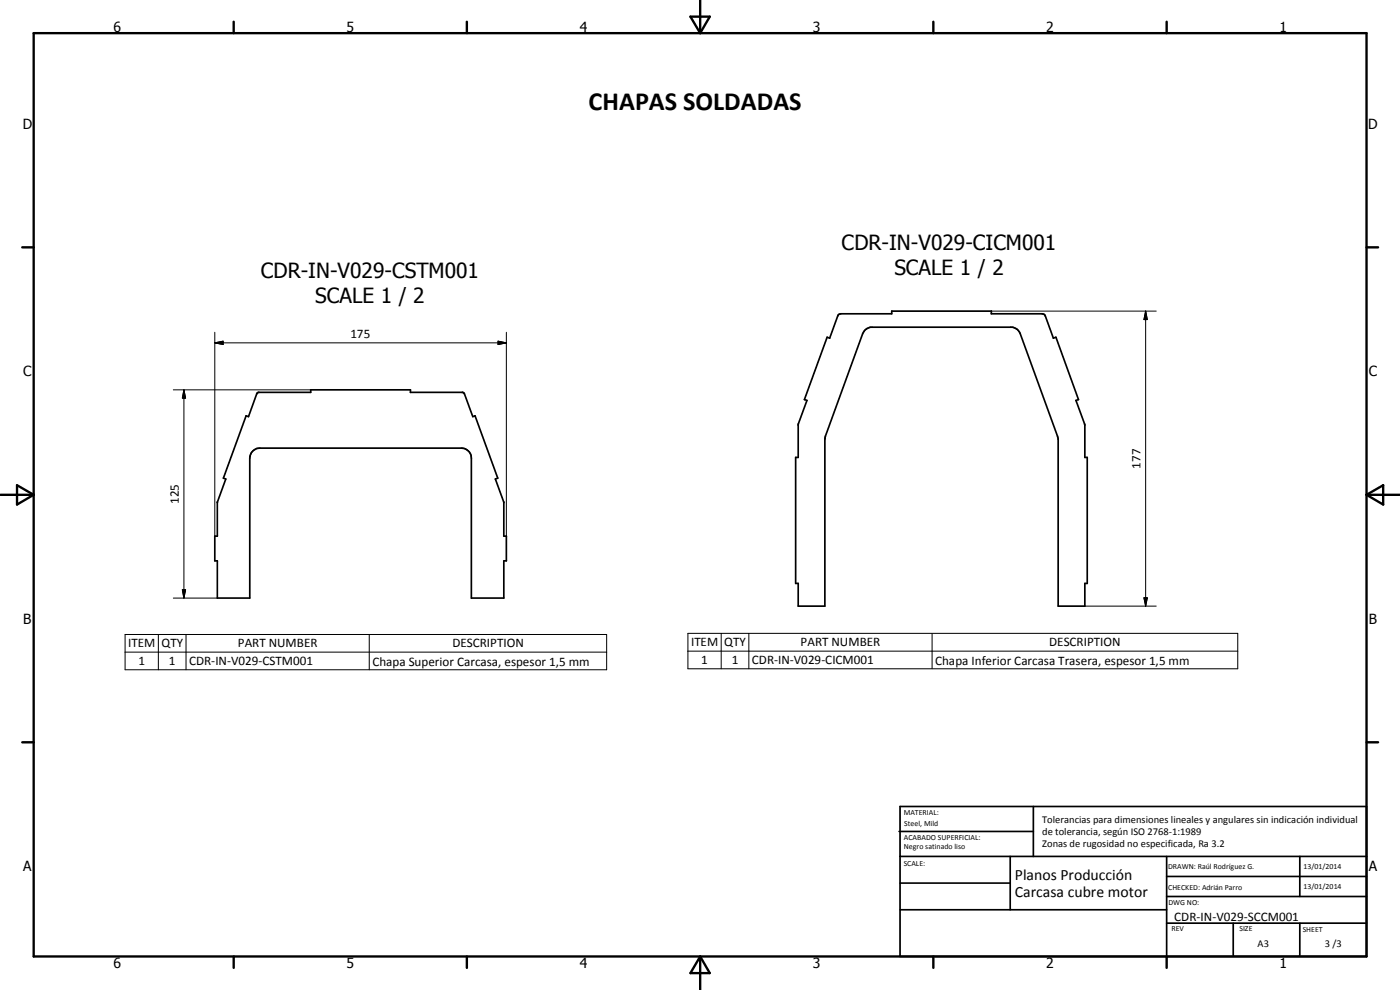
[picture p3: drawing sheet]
<svg xmlns="http://www.w3.org/2000/svg" width="420mm" height="297mm" viewBox="0 0 420 297" stroke-linecap="round" stroke-linejoin="round" font-family="sans-serif">
<defs><g id="words">
<text font-size="7.9" x="176.6" y="33.1">CHAPAS SOLDADAS</text>
<g font-size="6.3">
<text x="252.6" y="75.1">CDR-IN-V029-CICM001</text>
<text x="78.3" y="83.4">CDR-IN-V029-CSTM001</text>
<text x="268.4" y="82.6">SCALE 1 / 2</text>
<text x="94.6" y="90.9">SCALE 1 / 2</text>
</g>
<g font-size="4.7">
<text x="304.6" y="263.9">Planos Producción</text>
<text x="304.6" y="269.3">Carcasa cubre motor</text>
</g>
<g font-size="4.2">
<text x="34" y="9.6">6</text>
<text x="104" y="9.6">5</text>
<text x="174" y="9.6">4</text>
<text x="244" y="9.6">3</text>
<text x="314" y="9.6">2</text>
<text x="384" y="9.6">1</text>
<text x="6.8" y="38.7">D</text>
<text x="410.6" y="38.7">D</text>
<text x="7" y="112.9">C</text>
<text x="410.8" y="112.9">C</text>
<text x="7" y="187.1">B</text>
<text x="410.8" y="187.1">B</text>
<text x="7" y="261.4">A</text>
<text x="410.8" y="261.4">A</text>
<text x="34" y="290.4">6</text>
<text x="104" y="290.4">5</text>
<text x="174" y="290.4">4</text>
<text x="244" y="290.4">3</text>
<text x="314" y="290.4">2</text>
<text x="384" y="290.4">1</text>
</g>
<g font-size="3.9">
<text x="105.1" y="101.3">175</text>
<text x="342.3" y="140.6" transform="rotate(-90 342.3 140.6)">177</text>
<text x="53.7" y="151.3" transform="rotate(-90 53.7 151.3)">125</text>
<text x="38.5" y="194.3">ITEM</text>
<text x="48.5" y="194.3">QTY</text>
<text x="71.4" y="194.3">PART NUMBER</text>
<text x="135.8" y="194.3">DESCRIPTION</text>
<text x="207.4" y="194">ITEM</text>
<text x="217.4" y="194">QTY</text>
<text x="240.3" y="194">PART NUMBER</text>
<text x="314.9" y="194">DESCRIPTION</text>
<text x="41.6" y="199.6">1</text>
<text x="50.7" y="199.6">1</text>
<text x="56.8" y="199.6">CDR-IN-V029-CSTM001</text>
<text x="111.7" y="199.7">Chapa Superior Carcasa, espesor 1,5 mm</text>
<text x="210.5" y="199.3">1</text>
<text x="219.6" y="199.3">1</text>
<text x="225.7" y="199.3">CDR-IN-V029-CICM001</text>
<text x="280.7" y="199.4">Chapa Inferior Carcasa Trasera, espesor 1,5 mm</text>
<text x="352.4" y="276.3">CDR-IN-V029-SCCM001</text>
</g>
<g font-size="3.1">
<text x="312.7" y="246.8">Tolerancias para dimensiones lineales y angulares sin indicación individual</text>
<text x="312.7" y="250.4">de tolerancia, según ISO 2768-1:1989</text>
<text x="312.7" y="254">Zonas de rugosidad no especificada, Ra 3.2</text>
<text x="377.4" y="284.1">A3</text>
<text x="397.6" y="284.2">3 /3</text>
</g>
<g font-size="2.4">
<text x="271.2" y="244.4">MATERIAL:</text>
<text x="271.3" y="252">ACABADO SUPERFICIAL:</text>
<text x="271.4" y="247.9">Steel, Mild</text>
<text x="271.3" y="254.6">Negro satinado liso</text>
<text x="271.2" y="259.7">SCALE:</text>
<text x="350.6" y="260.8">DRAWN: Raúl Rodríguez G.</text>
<text x="391.2" y="260.6">13/01/2014</text>
<text x="350.6" y="267.1">CHECKED: Adrián Parro</text>
<text x="391.2" y="266.7">13/01/2014</text>
<text x="350.6" y="271.4">DWG NO:</text>
<text x="351.6" y="279.3">REV</text>
<text x="372" y="279.4">SIZE</text>
<text x="391" y="279.6">SHEET</text>
</g>
</g></defs>
<g fill="none" stroke="#000" stroke-width=".51">
<path d="M251.7 94.4l.6-.3h15.3v-.8h29.9v.8h15.2l.8 .3 2.6 7.1 .8-.3 6.8 18.7-.8 .2 2.7 7.5v9.6h.7v37.8h-.7v6.9h-8l-.1-50.4-11.3-31.4a2.97 2.97 0 0 0-2.4-1.9h-42.5a3.1 3.1 0 0 0-2.4 1.9l-11.3 31.1v50.7h-8v-6.9h-.8v-37.8h.8v-9.8l2.6-7.3-.8-.2 6.8-18.7 .8 .3zM77.1 118l.4-.3h15.7v-.7h30v.7h15.6l.4 .2 2.7 7.1 .7-.2 6.8 18.7-.7 .2 2.5 7v10.2h.8v7.4h-.8v11.2h-9.7v-42a3 3 0 0 0-3-3h-60.5a3 3 0 0 0-3 3v42h-9.8v-11.2h-.7v-7.4h.7v-10.2l2.6-7-.8-.2 6.9-18.7 .7 .2zM269.8 249.5h40.3M270.1 242h140v45h-140zM270.1 257h140M303.2 257v16M310.1 242v15M350.1 257v30M390.1 257v12M270.1 265h33.1M270.1 273h80M350.1 277h60"/>
<path d="M350.1 269h60M350.1 263h60M370.1 277v10M390.1 277v10"/>
</g>
<g fill="none" stroke="#000" stroke-width=".71">
<path d="M10.1 9.9h400v277.1h-400zM70.1 6.5v3.4M140.1 6.5v3.4M207.2 5h5.8l-2.9 4.9zM210.1 0v9.9M280.1 6.5v3.4M350.1 6.5v3.4M6.7 74.2h3.4M410.1 74.2h3.5M.1 148.5h10M5.1 145.6l5 2.9-5 2.9zM410.1 148.5h10"/>
<path d="M410.1 148.5l5-2.9v5.8zM6.7 222.7h3.4M410.1 222.7h3.5M70.1 287v3.4M140.1 287v3.4M210.1 287v10M210.1 287l2.9 5h-5.8zM280.1 287v3.4M350.1 287v3.4"/>
</g>
<g fill="none" stroke="#000" stroke-width=".3">
<path d="M64.5 99.7v61.2M152 99.7v61.2M297.5 93.3h49.5M343.8 93.3l.5 2.6h-1zM343.8 93.3v88.6M52 117h41.2M55.2 117l.5 2.5h-1zM55.2 117v62.5M64.5 102.9l2.5-.5v1zM64.5 102.9h87.5M149.5 102.4l2.5 .5-2.5 .5zM52 179.5h13.2"/>
<path d="M54.7 177h1l-.5 2.5zM343.3 179.4h1l-.5 2.5zM37.5 190.4h144.6v10.6h-144.6zM37.5 195.7h144.6M47.5 190.4v10.6M55.8 190.4v10.6M110.8 190.4v10.6M206.4 190h165.1v10.7h-165.1zM206.4 195.4h165.1M216.4 190v10.7M224.7 190v10.7M279.7 190v10.7"/>
<path d="M325.6 181.9h21.4"/>
</g>
<path d="M343.8 93.3l.5 2.6h-1zM55.2 117l.5 2.5h-1zM64.5 102.9l2.5-.5v1zM149.5 102.4l2.5 .5-2.5 .5zM54.7 177h1l-.5 2.5zM343.3 179.4h1l-.5 2.5z" fill="#000"/>
<use href="#words"/>
</svg>
